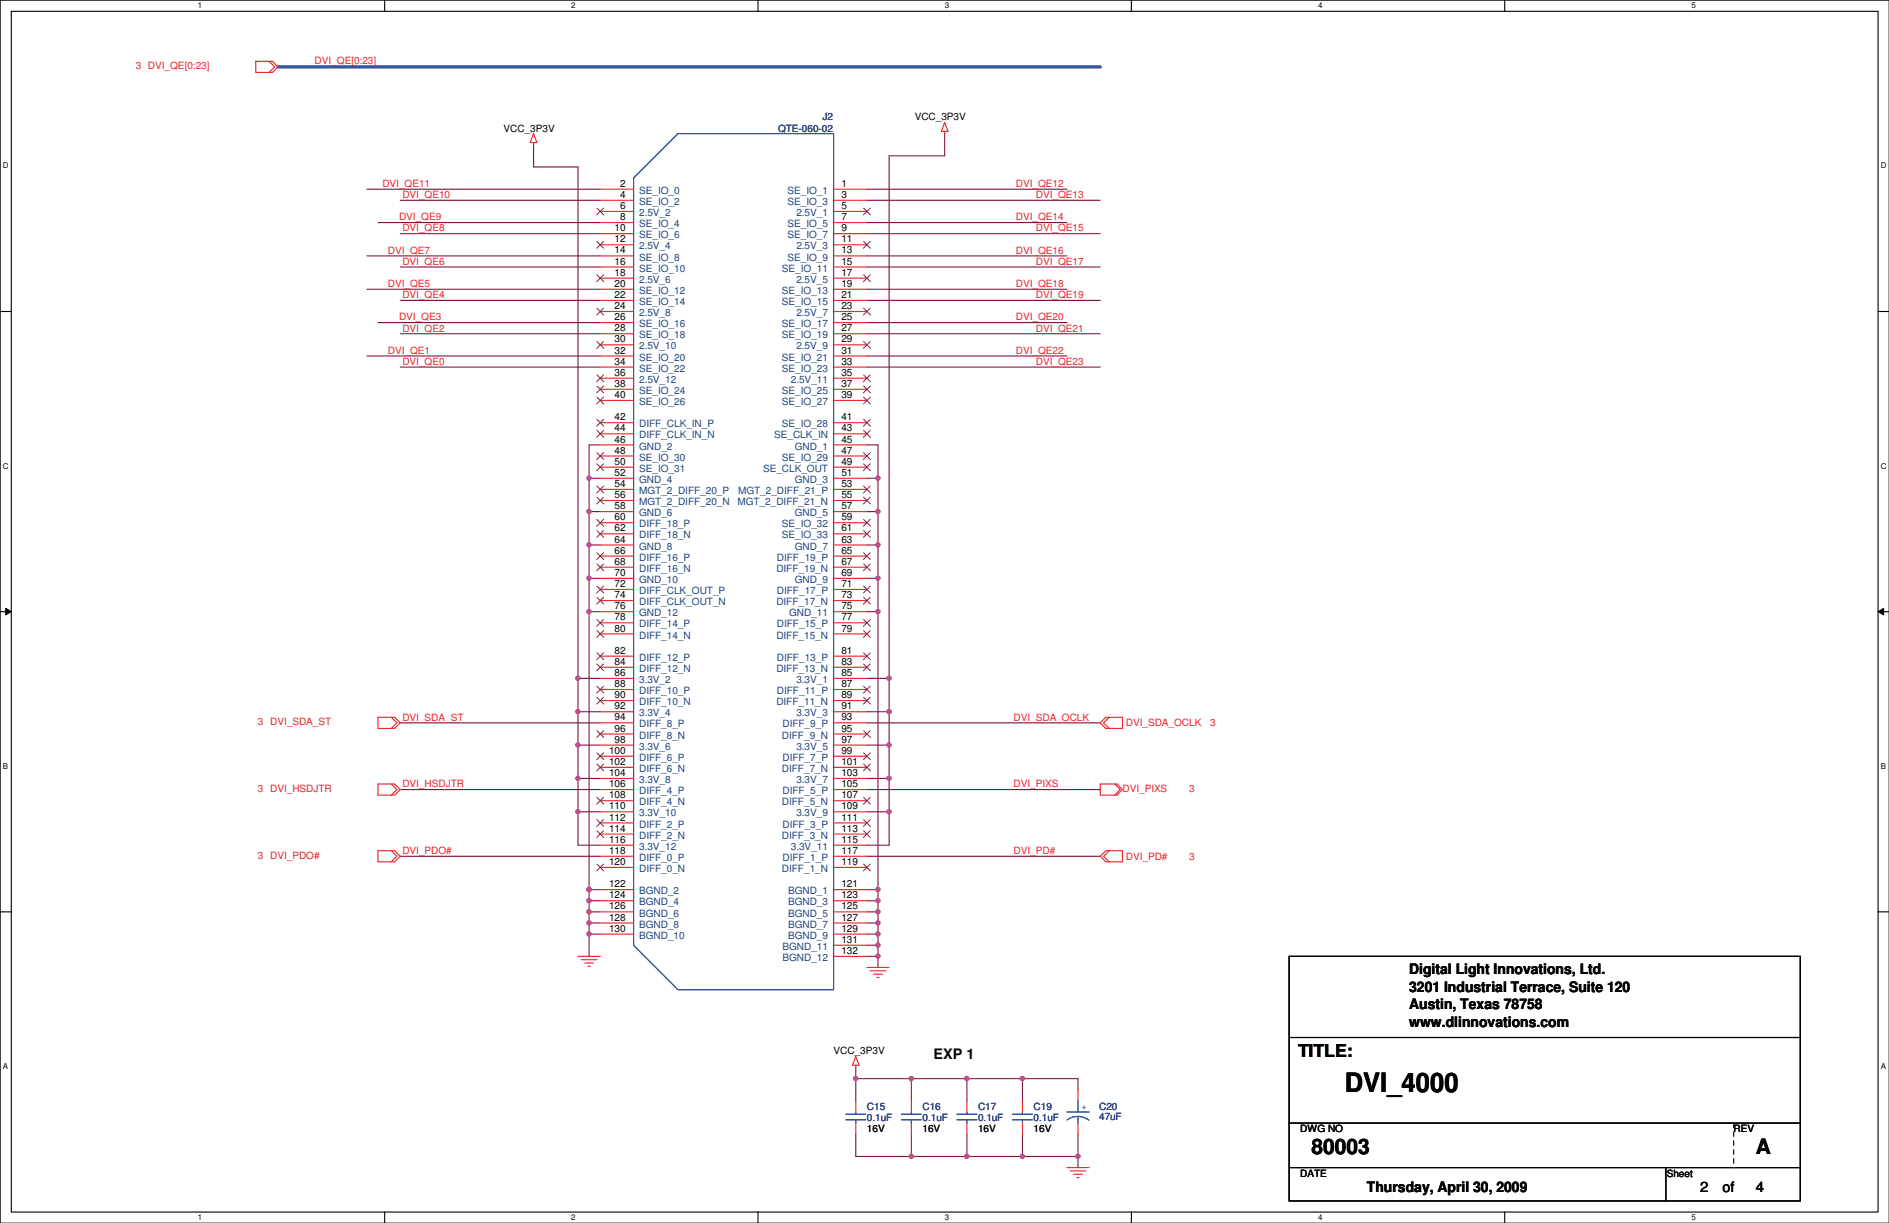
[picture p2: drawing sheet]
<svg xmlns="http://www.w3.org/2000/svg" width="432mm" height="279mm" viewBox="0 0 432 279" stroke-linecap="round" stroke-linejoin="round" font-family="sans-serif">
<defs><g id="words">
<text font-size="6.1" fill="#010202" x="307.4" y="249.6">DVI_4000</text>
<g font-size="4.8" fill="#010202">
<text x="299.8" y="263.6">80003</text>
<text x="401.4" y="263.6">A</text>
</g>
<text font-size="4.1" fill="#010202" x="296.7" y="241.6">TITLE:</text>
<g font-size="3.3" fill="#010202">
<text x="322.1" y="222.6">Digital Light Innovations, Ltd.</text>
<text x="322.1" y="226.6">3201 Industrial Terrace, Suite 120</text>
<text x="322.1" y="230.5">Austin, Texas 78758</text>
<text x="322.1" y="234.5">www.dlinnovations.com</text>
<text x="213.4" y="241.9">EXP 1</text>
<text x="312.5" y="272.4">Thursday, April 30, 2009</text>
<text x="388.7" y="272.2">2</text>
<text x="393.7" y="272.2">of</text>
<text x="401.4" y="272.2">4</text>
</g>
<g font-size="2.3" fill="#ed2024">
<text x="31" y="15.8">3 DVI_QE[0:23]</text>
<text x="71.9" y="14.5">DVI_QE[0:23]</text>
<text x="87.4" y="42.7">DVI_QE11</text>
<text x="92" y="45.3">DVI_QE10</text>
<text x="232.2" y="42.7">DVI_QE12</text>
<text x="236.8" y="45.3">DVI_QE13</text>
<text x="91.2" y="50.3">DVI_QE9</text>
<text x="92" y="52.9">DVI_QE8</text>
<text x="232.2" y="50.3">DVI_QE14</text>
<text x="236.8" y="52.9">DVI_QE15</text>
<text x="88.7" y="58">DVI_QE7</text>
<text x="232.2" y="58">DVI_QE16</text>
<text x="88.7" y="65.6">DVI_QE5</text>
<text x="92" y="60.5">DVI_QE6</text>
<text x="232.2" y="65.6">DVI_QE18</text>
<text x="236.8" y="60.5">DVI_QE17</text>
<text x="92" y="68.1">DVI_QE4</text>
<text x="236.8" y="68.1">DVI_QE19</text>
<text x="91.2" y="73.2">DVI_QE3</text>
<text x="92" y="75.7">DVI_QE2</text>
<text x="232.2" y="73.2">DVI_QE20</text>
<text x="236.8" y="75.7">DVI_QE21</text>
<text x="88.7" y="80.8">DVI_QE1</text>
<text x="92" y="83.4">DVI_QE0</text>
<text x="232.2" y="80.8">DVI_QE22</text>
<text x="236.8" y="83.4">DVI_QE23</text>
<text x="59" y="165.7">3 DVI_SDA_ST</text>
<text x="92" y="164.6">DVI_SDA_ST</text>
<text x="231.7" y="164.6">DVI_SDA_OCLK</text>
<text x="257.3" y="165.9">DVI_SDA_OCLK</text>
<text x="276.6" y="165.9">3</text>
<text x="92" y="179.9">DVI_HSDJTR</text>
<text x="231.7" y="179.9">DVI_PIXS</text>
<text x="59" y="180.9">3 DVI_HSDJTR</text>
<text x="256.6" y="180.9">DVI_PIXS</text>
<text x="271.8" y="180.9">3</text>
<text x="59" y="196.2">3 DVI_PDO#</text>
<text x="92" y="195.1">DVI_PDO#</text>
<text x="231.7" y="195.1">DVI_PD#</text>
<text x="257.3" y="196.4">DVI_PD#</text>
<text x="271.8" y="196.4">3</text>
</g>
<g font-size="2.3" fill="#282973">
<text x="188" y="27.5">J2</text>
<text x="177.8" y="30.1">QTE-060-02</text>
<text x="198.2" y="253.6">C15</text>
<text x="198.2" y="256.1">0.1uF</text>
<text x="210.9" y="253.6">C16</text>
<text x="210.9" y="256.1">0.1uF</text>
<text x="223.6" y="253.6">C17</text>
<text x="223.6" y="256.1">0.1uF</text>
<text x="236.3" y="253.6">C19</text>
<text x="236.3" y="256.1">0.1uF</text>
<text x="251.2" y="253.6">C20</text>
<text x="251.2" y="255.9">47uF</text>
</g>
<g font-size="2.3" fill="#010202">
<text x="209.1" y="27.5">VCC_3P3V</text>
<text x="115.1" y="30.1">VCC_3P3V</text>
<text x="141.8" y="42.7">2</text>
<text x="141.8" y="45.2">4</text>
<text x="141.8" y="47.8">6</text>
<text x="192.3" y="42.7">1</text>
<text x="192.3" y="45.2">3</text>
<text x="192.3" y="47.8">5</text>
<text x="140.5" y="52.8">10</text>
<text x="141.8" y="50.3">8</text>
<text x="192.3" y="50.3">7</text>
<text x="192.3" y="52.8">9</text>
<text x="140.5" y="55.4">12</text>
<text x="140.5" y="57.9">14</text>
<text x="192.3" y="57.9">13</text>
<text x="192.3" y="55.4">11</text>
<text x="140.5" y="60.5">16</text>
<text x="140.5" y="63">18</text>
<text x="140.5" y="65.5">20</text>
<text x="192.3" y="63">17</text>
<text x="192.3" y="60.5">15</text>
<text x="192.3" y="65.5">19</text>
<text x="140.5" y="68.1">22</text>
<text x="140.5" y="70.6">24</text>
<text x="192.3" y="70.6">23</text>
<text x="192.3" y="68.1">21</text>
<text x="140.5" y="73.2">26</text>
<text x="140.5" y="75.7">28</text>
<text x="192.3" y="73.2">25</text>
<text x="192.3" y="75.7">27</text>
<text x="140.5" y="78.2">30</text>
<text x="140.5" y="80.8">32</text>
<text x="140.5" y="83.3">34</text>
<text x="192.3" y="78.2">29</text>
<text x="192.3" y="80.8">31</text>
<text x="192.3" y="83.3">33</text>
<text x="140.5" y="85.9">36</text>
<text x="140.5" y="88.4">38</text>
<text x="192.3" y="85.9">35</text>
<text x="192.3" y="88.4">37</text>
<text x="140.5" y="90.9">40</text>
<text x="192.3" y="90.9">39</text>
<text x="140.5" y="96">42</text>
<text x="140.5" y="98.6">44</text>
<text x="140.5" y="101.1">46</text>
<text x="192.3" y="98.6">43</text>
<text x="192.3" y="101.1">45</text>
<text x="192.3" y="96">41</text>
<text x="140.5" y="103.6">48</text>
<text x="140.5" y="106.2">50</text>
<text x="192.3" y="106.2">49</text>
<text x="192.3" y="103.6">47</text>
<text x="140.5" y="108.7">52</text>
<text x="140.5" y="111.3">54</text>
<text x="140.5" y="113.8">56</text>
<text x="192.3" y="108.7">51</text>
<text x="192.3" y="111.3">53</text>
<text x="192.3" y="113.8">55</text>
<text x="140.5" y="116.3">58</text>
<text x="140.5" y="118.9">60</text>
<text x="192.3" y="116.3">57</text>
<text x="192.3" y="118.9">59</text>
<text x="140.5" y="121.4">62</text>
<text x="140.5" y="124">64</text>
<text x="192.3" y="124">63</text>
<text x="192.3" y="121.4">61</text>
<text x="140.5" y="126.5">66</text>
<text x="140.5" y="129">68</text>
<text x="140.5" y="131.6">70</text>
<text x="192.3" y="129">67</text>
<text x="192.3" y="131.6">69</text>
<text x="192.3" y="126.5">65</text>
<text x="140.5" y="134.1">72</text>
<text x="140.5" y="136.7">74</text>
<text x="192.3" y="136.7">73</text>
<text x="192.3" y="134.1">71</text>
<text x="140.5" y="139.2">76</text>
<text x="140.5" y="141.7">78</text>
<text x="192.3" y="139.2">75</text>
<text x="192.3" y="141.7">77</text>
<text x="140.5" y="144.3">80</text>
<text x="140.5" y="149.4">82</text>
<text x="192.3" y="144.3">79</text>
<text x="192.3" y="149.4">81</text>
<text x="140.5" y="151.9">84</text>
<text x="140.5" y="154.4">86</text>
<text x="192.3" y="151.9">83</text>
<text x="192.3" y="154.4">85</text>
<text x="140.5" y="157">88</text>
<text x="140.5" y="159.5">90</text>
<text x="192.3" y="159.5">89</text>
<text x="192.3" y="157">87</text>
<text x="140.5" y="162.1">92</text>
<text x="140.5" y="164.6">94</text>
<text x="140.5" y="167.1">96</text>
<text x="192.3" y="164.6">93</text>
<text x="192.3" y="162.1">91</text>
<text x="192.3" y="167.1">95</text>
<text x="139.2" y="172.2">100</text>
<text x="140.5" y="169.7">98</text>
<text x="192.3" y="172.2">99</text>
<text x="192.3" y="169.7">97</text>
<text x="139.2" y="174.8">102</text>
<text x="139.2" y="177.3">104</text>
<text x="139.2" y="179.8">106</text>
<text x="192.3" y="179.8">105</text>
<text x="192.3" y="177.3">103</text>
<text x="192.3" y="174.8">101</text>
<text x="139.2" y="182.4">108</text>
<text x="139.2" y="184.9">110</text>
<text x="192.3" y="184.9">109</text>
<text x="192.3" y="182.4">107</text>
<text x="139.2" y="187.5">112</text>
<text x="139.2" y="190">114</text>
<text x="192.3" y="187.5">111</text>
<text x="192.3" y="190">113</text>
<text x="139.2" y="192.5">116</text>
<text x="139.2" y="195.1">118</text>
<text x="139.2" y="197.6">120</text>
<text x="192.3" y="192.5">115</text>
<text x="192.3" y="195.1">117</text>
<text x="192.3" y="197.6">119</text>
<text x="139.2" y="202.7">122</text>
<text x="192.3" y="202.7">121</text>
<text x="139.2" y="205.2">124</text>
<text x="139.2" y="207.8">126</text>
<text x="192.3" y="205.2">123</text>
<text x="192.3" y="207.8">125</text>
<text x="139.2" y="210.3">128</text>
<text x="139.2" y="212.9">130</text>
<text x="192.3" y="210.3">127</text>
<text x="192.3" y="212.9">129</text>
<text x="192.3" y="215.4">131</text>
<text x="192.3" y="217.9">132</text>
<text x="190.5" y="240.9">VCC_3P3V</text>
<text x="198.2" y="258.7">16V</text>
<text x="210.9" y="258.7">16V</text>
<text x="223.6" y="258.7">16V</text>
<text x="236.3" y="258.7">16V</text>
<text x="297.2" y="258.7">DWG NO</text>
<text x="396.3" y="258.7">REV</text>
<text x="297.2" y="268.8">DATE</text>
<text x="381" y="268.8">Sheet</text>
</g>
<g font-size="2.3" fill="#1d437e">
<text x="146.1" y="44.3">SE_IO_0</text>
<text x="146.1" y="46.8">SE_IO_2</text>
<text x="180" y="44.3">SE_IO_1</text>
<text x="180" y="46.8">SE_IO_3</text>
<text x="146.1" y="49.4">2.5V_2</text>
<text x="146.1" y="51.9">SE_IO_4</text>
<text x="180" y="51.9">SE_IO_5</text>
<text x="182" y="49.4">2.5V_1</text>
<text x="146.1" y="54.4">SE_IO_6</text>
<text x="146.1" y="57">2.5V_4</text>
<text x="146.1" y="59.5">SE_IO_8</text>
<text x="180" y="54.4">SE_IO_7</text>
<text x="180" y="59.5">SE_IO_9</text>
<text x="182" y="57">2.5V_3</text>
<text x="146.1" y="62.1">SE_IO_10</text>
<text x="146.1" y="64.6">2.5V_6</text>
<text x="178.7" y="62.1">SE_IO_11</text>
<text x="182" y="64.6">2.5V_5</text>
<text x="146.1" y="67.1">SE_IO_12</text>
<text x="146.1" y="69.7">SE_IO_14</text>
<text x="178.7" y="67.1">SE_IO_13</text>
<text x="178.7" y="69.7">SE_IO_15</text>
<text x="146.1" y="72.2">2.5V_8</text>
<text x="146.1" y="74.8">SE_IO_16</text>
<text x="146.1" y="77.3">SE_IO_18</text>
<text x="178.7" y="74.8">SE_IO_17</text>
<text x="178.7" y="77.3">SE_IO_19</text>
<text x="182" y="72.2">2.5V_7</text>
<text x="146.1" y="79.8">2.5V_10</text>
<text x="146.1" y="82.4">SE_IO_20</text>
<text x="178.7" y="82.4">SE_IO_21</text>
<text x="182" y="79.8">2.5V_9</text>
<text x="146.1" y="84.9">SE_IO_22</text>
<text x="146.1" y="87.5">2.5V_12</text>
<text x="178.7" y="84.9">SE_IO_23</text>
<text x="180.8" y="87.5">2.5V_11</text>
<text x="146.1" y="90">SE_IO_24</text>
<text x="146.1" y="92.5">SE_IO_26</text>
<text x="178.7" y="90">SE_IO_25</text>
<text x="178.7" y="92.5">SE_IO_27</text>
<text x="146.1" y="97.6">DIFF_CLK_IN_P</text>
<text x="146.1" y="100.2">DIFF_CLK_IN_N</text>
<text x="177" y="100.2">SE_CLK_IN</text>
<text x="178.7" y="97.6">SE_IO_28</text>
<text x="146.1" y="102.7">GND_2</text>
<text x="146.1" y="105.2">SE_IO_30</text>
<text x="146.1" y="107.8">SE_IO_31</text>
<text x="174.4" y="107.8">SE_CLK_OUT</text>
<text x="178.7" y="105.2">SE_IO_29</text>
<text x="181.7" y="102.7">GND_1</text>
<text x="146.1" y="110.3">GND_4</text>
<text x="146.1" y="112.9">MGT_2_DIFF_20_P</text>
<text x="168.7" y="112.9">MGT_2_DIFF_21_P</text>
<text x="181.7" y="110.3">GND_3</text>
<text x="146.1" y="115.4">MGT_2_DIFF_20_N</text>
<text x="146.1" y="117.9">GND_6</text>
<text x="168.6" y="115.4">MGT_2_DIFF_21_N</text>
<text x="181.7" y="117.9">GND_5</text>
<text x="146.1" y="120.5">DIFF_18_P</text>
<text x="146.1" y="123">DIFF_18_N</text>
<text x="146.1" y="125.6">GND_8</text>
<text x="178.7" y="120.5">SE_IO_32</text>
<text x="178.7" y="123">SE_IO_33</text>
<text x="181.7" y="125.6">GND_7</text>
<text x="146.1" y="128.1">DIFF_16_P</text>
<text x="146.1" y="130.6">DIFF_16_N</text>
<text x="177.5" y="130.6">DIFF_19_N</text>
<text x="177.6" y="128.1">DIFF_19_P</text>
<text x="146.1" y="133.2">GND_10</text>
<text x="146.1" y="135.7">DIFF_CLK_OUT_P</text>
<text x="177.6" y="135.7">DIFF_17_P</text>
<text x="181.7" y="133.2">GND_9</text>
<text x="146.1" y="138.3">DIFF_CLK_OUT_N</text>
<text x="146.1" y="140.8">GND_12</text>
<text x="146.1" y="143.3">DIFF_14_P</text>
<text x="177.5" y="138.3">DIFF_17_N</text>
<text x="177.6" y="143.3">DIFF_15_P</text>
<text x="180.4" y="140.8">GND_11</text>
<text x="146.1" y="145.9">DIFF_14_N</text>
<text x="177.5" y="145.9">DIFF_15_N</text>
<text x="146.1" y="151">DIFF_12_P</text>
<text x="146.1" y="153.5">DIFF_12_N</text>
<text x="177.5" y="153.5">DIFF_13_N</text>
<text x="177.6" y="151">DIFF_13_P</text>
<text x="146.1" y="156">3.3V_2</text>
<text x="146.1" y="158.6">DIFF_10_P</text>
<text x="146.1" y="161.1">DIFF_10_N</text>
<text x="177.5" y="161.1">DIFF_11_N</text>
<text x="177.6" y="158.6">DIFF_11_P</text>
<text x="182" y="156">3.3V_1</text>
<text x="146.1" y="163.7">3.3V_4</text>
<text x="146.1" y="166.2">DIFF_8_P</text>
<text x="178.9" y="166.2">DIFF_9_P</text>
<text x="182" y="163.7">3.3V_3</text>
<text x="146.1" y="168.7">DIFF_8_N</text>
<text x="146.1" y="171.3">3.3V_6</text>
<text x="146.1" y="173.8">DIFF_6_P</text>
<text x="178.7" y="168.7">DIFF_9_N</text>
<text x="178.9" y="173.8">DIFF_7_P</text>
<text x="182" y="171.3">3.3V_5</text>
<text x="146.1" y="176.4">DIFF_6_N</text>
<text x="146.1" y="178.9">3.3V_8</text>
<text x="178.7" y="176.4">DIFF_7_N</text>
<text x="182" y="178.9">3.3V_7</text>
<text x="146.1" y="181.4">DIFF_4_P</text>
<text x="146.1" y="184">DIFF_4_N</text>
<text x="178.7" y="184">DIFF_5_N</text>
<text x="178.9" y="181.4">DIFF_5_P</text>
<text x="146.1" y="186.5">3.3V_10</text>
<text x="146.1" y="189.1">DIFF_2_P</text>
<text x="146.1" y="191.6">DIFF_2_N</text>
<text x="178.7" y="191.6">DIFF_3_N</text>
<text x="178.9" y="189.1">DIFF_3_P</text>
<text x="182" y="186.5">3.3V_9</text>
<text x="146.1" y="194.1">3.3V_12</text>
<text x="146.1" y="196.7">DIFF_0_P</text>
<text x="178.9" y="196.7">DIFF_1_P</text>
<text x="180.8" y="194.1">3.3V_11</text>
<text x="146.1" y="199.2">DIFF_0_N</text>
<text x="178.7" y="199.2">DIFF_1_N</text>
<text x="146.1" y="204.3">BGND_2</text>
<text x="146.1" y="206.8">BGND_4</text>
<text x="146.1" y="209.4">BGND_6</text>
<text x="180.1" y="204.3">BGND_1</text>
<text x="180.1" y="206.8">BGND_3</text>
<text x="180.1" y="209.4">BGND_5</text>
<text x="146.1" y="211.9">BGND_8</text>
<text x="146.1" y="214.5">BGND_10</text>
<text x="180.1" y="211.9">BGND_7</text>
<text x="180.1" y="214.5">BGND_9</text>
<text x="178.9" y="217">BGND_11</text>
<text x="178.9" y="219.5">BGND_12</text>
</g>
<text font-size="2.3" fill="#3953a4" x="247.2" y="253.6">+</text>
<g font-size="1.8" fill="#010202">
<text x="45.3" y="1.9">1</text>
<text x="130.6" y="1.9">2</text>
<text x="215.9" y="1.9">3</text>
<text x="301.3" y="1.9">4</text>
<text x="386.6" y="1.9">5</text>
<text x=".7" y="38.5">D</text>
<text x="429.9" y="38.5">D</text>
<text x=".7" y="107.1">C</text>
<text x="429.9" y="107.1">C</text>
<text x=".7" y="175.6">B</text>
<text x="429.9" y="175.6">B</text>
<text x=".7" y="244.2">A</text>
<text x="429.9" y="244.2">A</text>
<text x="45.3" y="278.8">1</text>
<text x="130.6" y="278.8">2</text>
<text x="215.9" y="278.8">3</text>
<text x="301.3" y="278.8">4</text>
<text x="386.6" y="278.8">5</text>
</g>
</g></defs>
<path d="M2.6 2.6h426.7v274.3h-426.7zM0 279.4v-279.4h431.8v279.4" fill="none" stroke="#010202" stroke-width=".25"/>
<g fill="#fff">
<path d="M45.3 .3h.9v2h-.9z"/>
<path d="M45.3 277.2h.9v1.9h-.9z"/>
</g>
<path d="M87.9 0v2.6M87.9 276.9v2.5" fill="none" stroke="#010202" stroke-width=".25"/>
<g fill="#fff">
<path d="M130.6 .3h1v2h-1z"/>
<path d="M130.6 277.2h1v1.9h-1z"/>
</g>
<path d="M173.3 0v2.6M173.3 276.9v2.5" fill="none" stroke="#010202" stroke-width=".25"/>
<g fill="#fff">
<path d="M215.9 .3h1v2h-1z"/>
<path d="M215.9 277.2h1v1.9h-1z"/>
</g>
<path d="M258.6 0v2.6M258.6 276.9v2.5" fill="none" stroke="#010202" stroke-width=".25"/>
<g fill="#fff">
<path d="M301.3 .3h1v2h-1z"/>
<path d="M301.3 277.2h1v1.9h-1z"/>
</g>
<path d="M344 0v2.6M344 276.9v2.5" fill="none" stroke="#010202" stroke-width=".25"/>
<g fill="#fff">
<path d="M386.6 .3h1v2h-1z"/>
<path d="M386.6 277.2h1v1.9h-1z"/>
<path d="M.7 36.9h1.2v2h-1.2z"/>
<path d="M429.9 36.9h1.3v2h-1.3z"/>
<path d="M.7 105.5h1.2v1.9h-1.2z"/>
<path d="M429.9 105.5h1.3v1.9h-1.3z"/>
</g>
<path d="M0 71.2h2.6M429.3 71.2h2.5" fill="none" stroke="#010202" stroke-width=".25"/>
<g fill="#fff">
<path d="M.7 174h1.2v2h-1.2z"/>
<path d="M429.9 174h1.2v2h-1.2z"/>
</g>
<path d="M0 139.7h2.6M429.3 139.7h2.5" fill="none" stroke="#010202" stroke-width=".25"/>
<path d="M1.3 139l1.3 .7-1.3 .8z" fill="#010202"/>
<path d="M1.3 139l1.3 .7-1.3 .8z" fill="none" stroke="#010202" stroke-width=".23"/>
<path d="M429.3 139.7l1.3-.7v1.5z" fill="#010202"/>
<path d="M429.3 139.7l1.3-.7v1.5z" fill="none" stroke="#010202" stroke-width=".23"/>
<g fill="#fff">
<path d="M.7 242.6h1.2v2h-1.2z"/>
<path d="M429.9 242.6h1.2v2h-1.2z"/>
</g>
<path d="M0 208.3h2.6M429.3 208.3h2.5" fill="none" stroke="#010202" stroke-width=".25"/>
<path d="M195.6 243.9v7.6M233.7 246.4h12.7v2.6" fill="none" stroke="#7f1442" stroke-width=".25"/>
<circle cx="233.7" cy="246.4" r=".49" fill="#b9529f"/>
<circle cx="233.7" cy="246.4" r=".49" fill="none" stroke="#b9529f" stroke-width=".25"/>
<path d="M195.6 246.4h12.7M221 246.4v5.1" fill="none" stroke="#7f1442" stroke-width=".25"/>
<circle cx="195.6" cy="246.4" r=".49" fill="#b9529f"/>
<circle cx="195.6" cy="246.4" r=".49" fill="none" stroke="#b9529f" stroke-width=".25"/>
<path d="M208.3 246.4v5.1M246.4 264.2v2.5" fill="none" stroke="#7f1442" stroke-width=".25"/>
<circle cx="246.4" cy="264.2" r=".49" fill="#b9529f"/>
<circle cx="246.4" cy="264.2" r=".49" fill="none" stroke="#b9529f" stroke-width=".25"/>
<path d="M195.6 259.1v5.1M208.3 246.4h12.7M233.7 246.4v5.1" fill="none" stroke="#7f1442" stroke-width=".25"/>
<circle cx="208.3" cy="246.4" r=".49" fill="#b9529f"/>
<circle cx="208.3" cy="246.4" r=".49" fill="none" stroke="#b9529f" stroke-width=".25"/>
<path d="M221 246.4h12.7" fill="none" stroke="#7f1442" stroke-width=".25"/>
<circle cx="221" cy="246.4" r=".49" fill="#b9529f"/>
<circle cx="221" cy="246.4" r=".49" fill="none" stroke="#b9529f" stroke-width=".25"/>
<path d="M208.3 259.1v5.1M195.6 264.2h12.7M208.3 264.2h12.7" fill="none" stroke="#7f1442" stroke-width=".25"/>
<circle cx="208.3" cy="264.2" r=".49" fill="#b9529f"/>
<circle cx="208.3" cy="264.2" r=".49" fill="none" stroke="#b9529f" stroke-width=".25"/>
<path d="M233.7 259.1v5.1h-12.7" fill="none" stroke="#7f1442" stroke-width=".25"/>
<circle cx="221" cy="264.2" r=".49" fill="#b9529f"/>
<circle cx="221" cy="264.2" r=".49" fill="none" stroke="#b9529f" stroke-width=".25"/>
<path d="M221 259.1v5.1M246.4 259.1v5.1h-12.7" fill="none" stroke="#7f1442" stroke-width=".25"/>
<circle cx="233.7" cy="264.2" r=".49" fill="#b9529f"/>
<circle cx="233.7" cy="264.2" r=".49" fill="none" stroke="#b9529f" stroke-width=".25"/>
<path d="M132.1 162.6v7.6h5.1M91.5 195.6h45.7M91.5 180.4h45.7M198.2 195.6h53.3" fill="none" stroke="#7f1442" stroke-width=".25"/>
<circle cx="132.1" cy="162.6" r=".49" fill="#b9529f"/>
<circle cx="132.1" cy="162.6" r=".49" fill="none" stroke="#b9529f" stroke-width=".25"/>
<path d="M200.7 109.3v7.6h-2.5" fill="none" stroke="#7f1442" stroke-width=".25"/>
<circle cx="200.7" cy="109.2" r=".49" fill="#b9529f"/>
<circle cx="200.7" cy="109.2" r=".49" fill="none" stroke="#b9529f" stroke-width=".25"/>
<path d="M132.1 155v7.6h5.1" fill="none" stroke="#7f1442" stroke-width=".25"/>
<circle cx="132.1" cy="155" r=".49" fill="#b9529f"/>
<circle cx="132.1" cy="155" r=".49" fill="none" stroke="#b9529f" stroke-width=".25"/>
<path d="M200.7 116.9v7.6h-2.5" fill="none" stroke="#7f1442" stroke-width=".25"/>
<circle cx="200.7" cy="116.9" r=".49" fill="#b9529f"/>
<circle cx="200.7" cy="116.9" r=".49" fill="none" stroke="#b9529f" stroke-width=".25"/>
<path d="M200.7 124.5v7.6h-2.5" fill="none" stroke="#7f1442" stroke-width=".25"/>
<circle cx="200.7" cy="124.5" r=".49" fill="#b9529f"/>
<circle cx="200.7" cy="124.5" r=".49" fill="none" stroke="#b9529f" stroke-width=".25"/>
<path d="M132.1 38.1v116.9h5.1M200.7 132.1v7.6h-2.5" fill="none" stroke="#7f1442" stroke-width=".25"/>
<circle cx="200.7" cy="132.1" r=".49" fill="#b9529f"/>
<circle cx="200.7" cy="132.1" r=".49" fill="none" stroke="#b9529f" stroke-width=".25"/>
<path d="M200.7 139.7v63.5h-2.5" fill="none" stroke="#7f1442" stroke-width=".25"/>
<circle cx="200.7" cy="139.7" r=".49" fill="#b9529f"/>
<circle cx="200.7" cy="139.7" r=".49" fill="none" stroke="#b9529f" stroke-width=".25"/>
<path d="M200.7 203.2v2.6h-2.5" fill="none" stroke="#7f1442" stroke-width=".25"/>
<circle cx="200.7" cy="203.2" r=".49" fill="#b9529f"/>
<circle cx="200.7" cy="203.2" r=".49" fill="none" stroke="#b9529f" stroke-width=".25"/>
<path d="M198.2 208.3h2.5v2.6" fill="none" stroke="#7f1442" stroke-width=".25"/>
<circle cx="200.7" cy="208.3" r=".49" fill="#b9529f"/>
<circle cx="200.7" cy="208.3" r=".49" fill="none" stroke="#b9529f" stroke-width=".25"/>
<path d="M198.2 210.9h2.5M198.2 213.4h2.5v2.5" fill="none" stroke="#7f1442" stroke-width=".25"/>
<circle cx="200.7" cy="213.4" r=".49" fill="#b9529f"/>
<circle cx="200.7" cy="213.4" r=".49" fill="none" stroke="#b9529f" stroke-width=".25"/>
<path d="M203.2 185.5v7.6h-5M198.2 215.9h2.5" fill="none" stroke="#7f1442" stroke-width=".25"/>
<circle cx="203.2" cy="185.4" r=".49" fill="#b9529f"/>
<circle cx="203.2" cy="185.4" r=".49" fill="none" stroke="#b9529f" stroke-width=".25"/>
<path d="M203.2 177.8v7.7h-5" fill="none" stroke="#7f1442" stroke-width=".25"/>
<circle cx="203.2" cy="177.8" r=".49" fill="#b9529f"/>
<circle cx="203.2" cy="177.8" r=".49" fill="none" stroke="#b9529f" stroke-width=".25"/>
<path d="M203.2 170.2v7.6h-5" fill="none" stroke="#7f1442" stroke-width=".25"/>
<circle cx="203.2" cy="170.2" r=".49" fill="#b9529f"/>
<circle cx="203.2" cy="170.2" r=".49" fill="none" stroke="#b9529f" stroke-width=".25"/>
<path d="M203.2 162.6v7.6h-5" fill="none" stroke="#7f1442" stroke-width=".25"/>
<circle cx="203.2" cy="162.6" r=".49" fill="#b9529f"/>
<circle cx="203.2" cy="162.6" r=".49" fill="none" stroke="#b9529f" stroke-width=".25"/>
<path d="M137.2 203.2h-2.5v2.6" fill="none" stroke="#7f1442" stroke-width=".25"/>
<circle cx="134.6" cy="203.2" r=".49" fill="#b9529f"/>
<circle cx="134.6" cy="203.2" r=".49" fill="none" stroke="#b9529f" stroke-width=".25"/>
<path d="M122 38.1h10.1M203.2 155v7.6h-5" fill="none" stroke="#7f1442" stroke-width=".25"/>
<circle cx="203.2" cy="155" r=".49" fill="#b9529f"/>
<circle cx="203.2" cy="155" r=".49" fill="none" stroke="#b9529f" stroke-width=".25"/>
<path d="M137.2 205.8h-2.5v2.5" fill="none" stroke="#7f1442" stroke-width=".25"/>
<circle cx="134.6" cy="205.8" r=".49" fill="#b9529f"/>
<circle cx="134.6" cy="205.8" r=".49" fill="none" stroke="#b9529f" stroke-width=".25"/>
<path d="M122 33.1v5M203.2 35.6v119.4h-5M137.2 208.3h-2.5v2.6h2.5" fill="none" stroke="#7f1442" stroke-width=".25"/>
<circle cx="134.6" cy="208.3" r=".49" fill="#b9529f"/>
<circle cx="134.6" cy="208.3" r=".49" fill="none" stroke="#b9529f" stroke-width=".25"/>
<path d="M134.7 210.9v2.5" fill="none" stroke="#7f1442" stroke-width=".25"/>
<circle cx="134.6" cy="210.8" r=".49" fill="#b9529f"/>
<circle cx="134.6" cy="210.8" r=".49" fill="none" stroke="#b9529f" stroke-width=".25"/>
<path d="M137.2 213.4h-2.5v5.1" fill="none" stroke="#7f1442" stroke-width=".25"/>
<circle cx="134.6" cy="213.4" r=".49" fill="#b9529f"/>
<circle cx="134.6" cy="213.4" r=".49" fill="none" stroke="#b9529f" stroke-width=".25"/>
<path d="M215.9 30.5v5.1h-12.7M134.7 101.6h2.5M134.7 139.7v63.5" fill="none" stroke="#7f1442" stroke-width=".25"/>
<circle cx="134.6" cy="203.2" r=".49" fill="#b9529f"/>
<circle cx="134.6" cy="203.2" r=".49" fill="none" stroke="#b9529f" stroke-width=".25"/>
<circle cx="134.6" cy="139.7" r=".49" fill="#b9529f"/>
<circle cx="134.6" cy="139.7" r=".49" fill="none" stroke="#b9529f" stroke-width=".25"/>
<path d="M134.7 101.6v7.7h2.5M198.2 218.5h2.5" fill="none" stroke="#7f1442" stroke-width=".25"/>
<circle cx="200.7" cy="218.5" r=".49" fill="#b9529f"/>
<circle cx="200.7" cy="218.5" r=".49" fill="none" stroke="#b9529f" stroke-width=".25"/>
<path d="M134.7 109.3v7.6h2.5M200.7 218.5v2.5" fill="none" stroke="#7f1442" stroke-width=".25"/>
<circle cx="134.6" cy="109.2" r=".49" fill="#b9529f"/>
<circle cx="134.6" cy="109.2" r=".49" fill="none" stroke="#b9529f" stroke-width=".25"/>
<path d="M198.2 83.9h53.3M134.7 116.9v7.6h2.5" fill="none" stroke="#7f1442" stroke-width=".25"/>
<circle cx="134.6" cy="116.9" r=".49" fill="#b9529f"/>
<circle cx="134.6" cy="116.9" r=".49" fill="none" stroke="#b9529f" stroke-width=".25"/>
<path d="M134.7 124.5v7.6h2.5M132.1 193.1h5.1" fill="none" stroke="#7f1442" stroke-width=".25"/>
<circle cx="134.6" cy="124.5" r=".49" fill="#b9529f"/>
<circle cx="134.6" cy="124.5" r=".49" fill="none" stroke="#b9529f" stroke-width=".25"/>
<path d="M132.1 185.5v7.6" fill="none" stroke="#7f1442" stroke-width=".25"/>
<circle cx="132.1" cy="185.4" r=".49" fill="#b9529f"/>
<circle cx="132.1" cy="185.4" r=".49" fill="none" stroke="#b9529f" stroke-width=".25"/>
<path d="M134.7 132.1v7.6h2.5" fill="none" stroke="#7f1442" stroke-width=".25"/>
<circle cx="134.6" cy="132.1" r=".49" fill="#b9529f"/>
<circle cx="134.6" cy="132.1" r=".49" fill="none" stroke="#b9529f" stroke-width=".25"/>
<path d="M132.1 177.8v7.7h5.1" fill="none" stroke="#7f1442" stroke-width=".25"/>
<circle cx="132.1" cy="177.8" r=".49" fill="#b9529f"/>
<circle cx="132.1" cy="177.8" r=".49" fill="none" stroke="#b9529f" stroke-width=".25"/>
<path d="M198.2 101.6h2.5M132.1 170.2v7.6h5.1" fill="none" stroke="#7f1442" stroke-width=".25"/>
<circle cx="132.1" cy="170.2" r=".49" fill="#b9529f"/>
<circle cx="132.1" cy="170.2" r=".49" fill="none" stroke="#b9529f" stroke-width=".25"/>
<path d="M200.7 101.6v7.7h-2.5M91.5 165.1h45.7M198.2 165.1h53.3M200.7 215.9v2.6" fill="none" stroke="#7f1442" stroke-width=".25"/>
<circle cx="200.7" cy="215.9" r=".49" fill="#b9529f"/>
<circle cx="200.7" cy="215.9" r=".49" fill="none" stroke="#b9529f" stroke-width=".25"/>
<path d="M200.7 205.8v2.5" fill="none" stroke="#7f1442" stroke-width=".25"/>
<circle cx="200.7" cy="205.8" r=".49" fill="#b9529f"/>
<circle cx="200.7" cy="205.8" r=".49" fill="none" stroke="#b9529f" stroke-width=".25"/>
<path d="M200.7 210.9v2.5" fill="none" stroke="#7f1442" stroke-width=".25"/>
<circle cx="200.7" cy="210.8" r=".49" fill="#b9529f"/>
<circle cx="200.7" cy="210.8" r=".49" fill="none" stroke="#b9529f" stroke-width=".25"/>
<path d="M63.5 15.3h188" fill="none" stroke="#3953a4" stroke-width=".76"/>
<g fill="none" stroke="#7f1442" stroke-width=".25">
<path d="M83.9 58.5h53.3M83.9 43.2h53.3M86.4 50.8h50.8M91.5 53.4h45.7M91.5 45.8h45.7M198.2 43.2h45.7M198.2 50.8h45.7M198.2 58.5h45.7M198.2 45.8h53.3M198.2 53.4h53.3M83.9 66.1h53.3M86.4 73.7h50.8"/>
<path d="M91.5 76.2h45.7M91.5 68.6h45.7M91.5 61h45.7M198.2 66.1h45.7M198.2 73.7h45.7M198.2 61h53.3M198.2 68.6h53.3M198.2 76.2h53.3M83.9 81.3h53.3M91.5 83.9h45.7M198.2 81.3h45.7M198.2 180.4h53.3"/>
</g>
<g fill="none" stroke="#ed2024" stroke-width=".25">
<path d="M58.5 14h3.8l1.2 1.3-1.2 1.3h-3.8zM61.5 14l1.3 1.3-1.3 1.3M122 32.6v.5M122 30.5l.7 2.1h-1.5zM215.9 28l.8 2h-1.5zM215.9 30v.5M137.2 43.2h7.6M137.2 45.8h7.6M137.2 48.3h7.6M137.2 50.8h7.6M137.2 53.4h7.6M137.2 55.9h7.6"/>
<path d="M137.2 58.5h7.6M190.5 43.2h7.7M190.5 45.8h7.7M190.5 48.3h7.7M190.5 50.8h7.7M190.5 53.4h7.7M190.5 55.9h7.7M190.5 58.5h7.7M137.2 61h7.6M137.2 63.5h7.6M137.2 66.1h7.6M137.2 68.6h7.6"/>
<path d="M137.2 71.2h7.6M137.2 73.7h7.6M137.2 76.2h7.6M137.2 78.8h7.6M190.5 61h7.7M190.5 63.5h7.7M190.5 66.1h7.7M190.5 68.6h7.7M190.5 71.2h7.7M190.5 73.7h7.7M190.5 76.2h7.7M190.5 78.8h7.7"/>
<path d="M137.2 81.3h7.6M137.2 83.9h7.6M137.2 86.4h7.6M137.2 88.9h7.6M137.2 91.5h7.6M137.2 96.6h7.6M137.2 99.1h7.6M190.5 81.3h7.7M190.5 83.9h7.7M190.5 86.4h7.7M190.5 88.9h7.7M190.5 91.5h7.7"/>
<path d="M190.5 96.6h7.7M190.5 99.1h7.7M137.2 101.6h7.6M137.2 104.2h7.6M137.2 106.7h7.6M137.2 109.3h7.6M137.2 111.8h7.6M137.2 114.3h7.6M137.2 116.9h7.6M137.2 119.4h7.6M190.5 101.6h7.7M190.5 104.2h7.7"/>
<path d="M190.5 106.7h7.7M190.5 109.3h7.7M190.5 111.8h7.7M190.5 114.3h7.7M190.5 116.9h7.7M190.5 119.4h7.7M137.2 122h7.6M137.2 124.5h7.6M137.2 127h7.6M137.2 129.6h7.6M137.2 132.1h7.6M137.2 134.7h7.6"/>
<path d="M137.2 137.2h7.6M137.2 139.7h7.6M190.5 122h7.7M190.5 124.5h7.7M190.5 127h7.7M190.5 129.6h7.7M190.5 132.1h7.7M190.5 134.7h7.7M190.5 137.2h7.7M190.5 139.7h7.7M137.2 142.3h7.6M137.2 144.8h7.6"/>
<path d="M137.2 149.9h7.6M137.2 152.4h7.6M137.2 155h7.6M137.2 157.5h7.6M190.5 142.3h7.7M190.5 144.8h7.7M190.5 149.9h7.7M190.5 152.4h7.7M190.5 155h7.7M190.5 157.5h7.7M86.4 163.9h3.8l1.3 1.2-1.3 1.3h-3.8zM86.4 179.1h3.8l1.3 1.3-1.3 1.3h-3.8z"/>
<path d="M89.5 163.9l1.2 1.2-1.2 1.3M89.5 179.1l1.2 1.3-1.2 1.3M137.2 160.1h7.6M137.2 162.6h7.6M137.2 165.1h7.6M137.2 167.7h7.6M137.2 170.2h7.6M137.2 172.8h7.6M137.2 175.3h7.6M137.2 177.8h7.6M190.5 160.1h7.7M190.5 162.6h7.7"/>
<path d="M190.5 165.1h7.7M190.5 167.7h7.7M190.5 170.2h7.7M190.5 172.8h7.7M190.5 175.3h7.7M190.5 177.8h7.7M251.5 165.1l1.3-1.2h3.8v2.5h-3.8zM251.5 179.1h3.8l1.3 1.3-1.3 1.3h-3.8zM253.5 163.9l-1.2 1.2 1.2 1.3M254.8 179.1l1.3 1.3-1.3 1.3M86.4 194.4h3.8l1.3 1.2-1.3 1.3h-3.8zM89.5 194.4l1.2 1.2-1.2 1.3"/>
<path d="M137.2 180.4h7.6M137.2 182.9h7.6M137.2 185.5h7.6M137.2 188h7.6M137.2 190.5h7.6M137.2 193.1h7.6M137.2 195.6h7.6M137.2 198.2h7.6M190.5 180.4h7.7M190.5 182.9h7.7M190.5 185.5h7.7M190.5 188h7.7"/>
<path d="M190.5 190.5h7.7M190.5 193.1h7.7M190.5 195.6h7.7M190.5 198.2h7.7M251.5 195.6l1.3-1.2h3.8v2.5h-3.8zM253.5 194.4l-1.2 1.2 1.2 1.3M132.1 218.5h5.1M132.9 219.2h3.5M137.2 203.2h7.6M137.2 205.8h7.6M137.2 208.3h7.6M137.2 210.9h7.6"/>
<path d="M137.2 213.4h7.6M190.5 203.2h7.7M190.5 205.8h7.7M190.5 208.3h7.7M190.5 210.9h7.7M190.5 213.4h7.7M190.5 215.9h7.7M190.5 218.5h7.7M133.6 220h2.1M134.4 220.8h.5M198.2 221h5M198.9 221.8h3.6"/>
<path d="M199.7 222.5h2M200.4 223.3h.6M195.6 243.4v.5M195.6 251.5v2.5M195.6 256.6v2.5M195.6 241.3l.8 2.1h-1.5zM208.3 251.5v2.5M208.3 256.6v2.5M221 251.5v2.5M221 256.6v2.5M233.7 251.5v2.5M233.7 256.6v2.5"/>
<path d="M246.4 249v2.5M246.4 256.6v2.5M243.9 266.7h5.1M244.6 267.5h3.6M245.4 268.3h2M246.2 269h.5"/>
</g>
<path d="M294.7 218.5h116.8v55.9h-116.8zM294.7 237h116.8M294.7 256.6h116.8M294.7 266.7h116.8M380.8 266.7v7.7" fill="none" stroke="#010202" stroke-width=".25"/>
<path d="M396.3 256.6v10.1M396.3 266.7h.1" fill="none" stroke="#fff" stroke-width=".23" stroke-dasharray="1 1 1 1 1 1 1 1"/>
<path d="M396.3 256.6v10.1M396.3 266.7h.1" fill="none" stroke="#010202" stroke-width=".23" stroke-dasharray="1 1 1 1 1 1 1 1"/>
<g fill="none" stroke="#3953a4" stroke-width=".25">
<path d="M144.8 40.7l10.2-10.2h35.5v195.6h-35.5l-10.2-10.2zM193.3 255.8h4.6M193.3 254.6h4.6M195.6 254v.6M195.6 255.8v.8M206 255.8h4.6M206 254.6h4.6M208.3 254v.6M208.3 255.8v.8M218.7 255.8h4.6M218.7 254.6h4.6M221 254v.6"/>
<path d="M221 255.8v.8M231.4 255.8h4.6M231.4 254.6h4.6M233.7 254v.6M233.7 255.8v.8M243.9 254h5.1M243.9 255.9l1.4-.7 1.1-.1 1.6 .3 .9 .5M246.4 255.1v1.5M246.4 251.5v2.5"/>
</g>
<g fill="none" stroke="#7f421c" stroke-width=".23">
<path d="M136.4 47.5l1.6 1.6M136.4 55.2l1.6 1.5M138 47.5l-1.6 1.6M138 55.2l-1.6 1.5M197.4 47.5l1.6 1.6M197.4 55.2l1.6 1.5M198.9 47.5l-1.5 1.6M198.9 55.2l-1.5 1.5M136.4 62.8l1.6 1.5M136.4 70.4l1.6 1.6M136.4 78l1.6 1.6M138 62.8l-1.6 1.5"/>
<path d="M138 70.4l-1.6 1.6M138 78l-1.6 1.6M197.4 62.8l1.6 1.5M197.4 70.4l1.6 1.6M197.4 78l1.6 1.6M198.9 62.8l-1.5 1.5M198.9 70.4l-1.5 1.6M198.9 78l-1.5 1.6M136.4 85.6l1.6 1.6M136.4 88.2l1.6 1.5M136.4 90.7l1.6 1.6M136.4 95.8l1.6 1.6"/>
<path d="M136.4 98.3l1.6 1.6M138 85.6l-1.6 1.6M138 88.2l-1.6 1.5M138 90.7l-1.6 1.6M138 95.8l-1.6 1.6M138 98.3l-1.6 1.6M197.4 85.6l1.6 1.6M197.4 88.2l1.6 1.5M197.4 90.7l1.6 1.6M197.4 95.8l1.6 1.6M197.4 98.3l1.6 1.6M198.9 85.6l-1.5 1.6"/>
<path d="M198.9 88.2l-1.5 1.5M198.9 90.7l-1.5 1.6M198.9 95.8l-1.5 1.6M198.9 98.3l-1.5 1.6M136.4 103.4l1.6 1.6M136.4 106l1.6 1.5M136.4 111l1.6 1.6M136.4 113.6l1.6 1.5M136.4 118.7l1.6 1.5M138 103.4l-1.6 1.6M138 106l-1.6 1.5M138 111l-1.6 1.6"/>
<path d="M138 113.6l-1.6 1.5M138 118.7l-1.6 1.5M197.4 103.4l1.6 1.6M197.4 106l1.6 1.5M197.4 111l1.6 1.6M197.4 113.6l1.6 1.5M197.4 118.7l1.6 1.5M198.9 103.4l-1.5 1.6M198.9 106l-1.5 1.5M198.9 111l-1.5 1.6M198.9 113.6l-1.5 1.5M198.9 118.7l-1.5 1.5"/>
<path d="M136.4 121.2l1.6 1.6M136.4 126.3l1.6 1.5M136.4 128.8l1.6 1.6M136.4 133.9l1.6 1.6M136.4 136.4l1.6 1.6M138 121.2l-1.6 1.6M138 126.3l-1.6 1.5M138 128.8l-1.6 1.6M138 133.9l-1.6 1.6M138 136.4l-1.6 1.6M197.4 121.2l1.6 1.6M197.4 126.3l1.6 1.5"/>
<path d="M197.4 128.8l1.6 1.6M197.4 133.9l1.6 1.6M197.4 136.4l1.6 1.6M198.9 121.2l-1.5 1.6M198.9 126.3l-1.5 1.5M198.9 128.8l-1.5 1.6M198.9 133.9l-1.5 1.6M198.9 136.4l-1.5 1.6M136.4 141.5l1.6 1.6M136.4 144.1l1.6 1.5M136.4 149.1l1.6 1.6M136.4 151.7l1.6 1.5"/>
<path d="M136.4 156.8l1.6 1.5M136.4 159.3l1.6 1.6M138 141.5l-1.6 1.6M138 144.1l-1.6 1.5M138 149.1l-1.6 1.6M138 151.7l-1.6 1.5M138 156.8l-1.6 1.5M138 159.3l-1.6 1.6M197.4 141.5l1.6 1.6M197.4 144.1l1.6 1.5M197.4 149.1l1.6 1.6M197.4 151.7l1.6 1.5"/>
<path d="M197.4 156.8l1.6 1.5M197.4 159.3l1.6 1.6M198.9 141.5l-1.5 1.6M198.9 144.1l-1.5 1.5M198.9 149.1l-1.5 1.6M198.9 151.7l-1.5 1.5M198.9 156.8l-1.5 1.5M198.9 159.3l-1.5 1.6M136.4 166.9l1.6 1.6M136.4 172l1.6 1.6M136.4 174.5l1.6 1.6M138 166.9l-1.6 1.6"/>
<path d="M138 172l-1.6 1.6M138 174.5l-1.6 1.6M197.4 166.9l1.6 1.6M197.4 172l1.6 1.6M197.4 174.5l1.6 1.6M198.9 166.9l-1.5 1.6M198.9 172l-1.5 1.6M198.9 174.5l-1.5 1.6M136.4 182.2l1.6 1.5M136.4 187.2l1.6 1.6M136.4 189.8l1.6 1.5M136.4 197.4l1.6 1.6"/>
<path d="M138 182.2l-1.6 1.5M138 187.2l-1.6 1.6M138 189.8l-1.6 1.5M138 197.4l-1.6 1.6M197.4 182.2l1.6 1.5M197.4 187.2l1.6 1.6M197.4 189.8l1.6 1.5M197.4 197.4l1.6 1.6M198.9 182.2l-1.5 1.5M198.9 187.2l-1.5 1.6M198.9 189.8l-1.5 1.5M198.9 197.4l-1.5 1.6"/>
</g>
<circle cx="233.7" cy="246.4" r=".49" fill="#b9529f"/>
<circle cx="233.7" cy="246.4" r=".49" fill="none" stroke="#b9529f" stroke-width=".25"/>
<circle cx="195.6" cy="246.4" r=".49" fill="#b9529f"/>
<circle cx="195.6" cy="246.4" r=".49" fill="none" stroke="#b9529f" stroke-width=".25"/>
<circle cx="246.4" cy="264.2" r=".49" fill="#b9529f"/>
<circle cx="246.4" cy="264.2" r=".49" fill="none" stroke="#b9529f" stroke-width=".25"/>
<circle cx="208.3" cy="246.4" r=".49" fill="#b9529f"/>
<circle cx="208.3" cy="246.4" r=".49" fill="none" stroke="#b9529f" stroke-width=".25"/>
<circle cx="221" cy="246.4" r=".49" fill="#b9529f"/>
<circle cx="221" cy="246.4" r=".49" fill="none" stroke="#b9529f" stroke-width=".25"/>
<circle cx="208.3" cy="264.2" r=".49" fill="#b9529f"/>
<circle cx="208.3" cy="264.2" r=".49" fill="none" stroke="#b9529f" stroke-width=".25"/>
<circle cx="221" cy="264.2" r=".49" fill="#b9529f"/>
<circle cx="221" cy="264.2" r=".49" fill="none" stroke="#b9529f" stroke-width=".25"/>
<circle cx="233.7" cy="264.2" r=".49" fill="#b9529f"/>
<circle cx="233.7" cy="264.2" r=".49" fill="none" stroke="#b9529f" stroke-width=".25"/>
<circle cx="132.1" cy="162.6" r=".49" fill="#b9529f"/>
<circle cx="132.1" cy="162.6" r=".49" fill="none" stroke="#b9529f" stroke-width=".25"/>
<circle cx="200.7" cy="109.2" r=".49" fill="#b9529f"/>
<circle cx="200.7" cy="109.2" r=".49" fill="none" stroke="#b9529f" stroke-width=".25"/>
<circle cx="132.1" cy="155" r=".49" fill="#b9529f"/>
<circle cx="132.1" cy="155" r=".49" fill="none" stroke="#b9529f" stroke-width=".25"/>
<circle cx="200.7" cy="116.9" r=".49" fill="#b9529f"/>
<circle cx="200.7" cy="116.9" r=".49" fill="none" stroke="#b9529f" stroke-width=".25"/>
<circle cx="200.7" cy="124.5" r=".49" fill="#b9529f"/>
<circle cx="200.7" cy="124.5" r=".49" fill="none" stroke="#b9529f" stroke-width=".25"/>
<circle cx="200.7" cy="132.1" r=".49" fill="#b9529f"/>
<circle cx="200.7" cy="132.1" r=".49" fill="none" stroke="#b9529f" stroke-width=".25"/>
<circle cx="200.7" cy="139.7" r=".49" fill="#b9529f"/>
<circle cx="200.7" cy="139.7" r=".49" fill="none" stroke="#b9529f" stroke-width=".25"/>
<circle cx="200.7" cy="203.2" r=".49" fill="#b9529f"/>
<circle cx="200.7" cy="203.2" r=".49" fill="none" stroke="#b9529f" stroke-width=".25"/>
<circle cx="200.7" cy="208.3" r=".49" fill="#b9529f"/>
<circle cx="200.7" cy="208.3" r=".49" fill="none" stroke="#b9529f" stroke-width=".25"/>
<circle cx="200.7" cy="213.4" r=".49" fill="#b9529f"/>
<circle cx="200.7" cy="213.4" r=".49" fill="none" stroke="#b9529f" stroke-width=".25"/>
<circle cx="203.2" cy="185.4" r=".49" fill="#b9529f"/>
<circle cx="203.2" cy="185.4" r=".49" fill="none" stroke="#b9529f" stroke-width=".25"/>
<circle cx="203.2" cy="177.8" r=".49" fill="#b9529f"/>
<circle cx="203.2" cy="177.8" r=".49" fill="none" stroke="#b9529f" stroke-width=".25"/>
<circle cx="203.2" cy="170.2" r=".49" fill="#b9529f"/>
<circle cx="203.2" cy="170.2" r=".49" fill="none" stroke="#b9529f" stroke-width=".25"/>
<circle cx="203.2" cy="162.6" r=".49" fill="#b9529f"/>
<circle cx="203.2" cy="162.6" r=".49" fill="none" stroke="#b9529f" stroke-width=".25"/>
<circle cx="134.6" cy="203.2" r=".49" fill="#b9529f"/>
<circle cx="134.6" cy="203.2" r=".49" fill="none" stroke="#b9529f" stroke-width=".25"/>
<circle cx="203.2" cy="155" r=".49" fill="#b9529f"/>
<circle cx="203.2" cy="155" r=".49" fill="none" stroke="#b9529f" stroke-width=".25"/>
<circle cx="134.6" cy="205.8" r=".49" fill="#b9529f"/>
<circle cx="134.6" cy="205.8" r=".49" fill="none" stroke="#b9529f" stroke-width=".25"/>
<circle cx="134.6" cy="208.3" r=".49" fill="#b9529f"/>
<circle cx="134.6" cy="208.3" r=".49" fill="none" stroke="#b9529f" stroke-width=".25"/>
<circle cx="134.6" cy="210.8" r=".49" fill="#b9529f"/>
<circle cx="134.6" cy="210.8" r=".49" fill="none" stroke="#b9529f" stroke-width=".25"/>
<circle cx="134.6" cy="213.4" r=".49" fill="#b9529f"/>
<circle cx="134.6" cy="213.4" r=".49" fill="none" stroke="#b9529f" stroke-width=".25"/>
<circle cx="134.6" cy="203.2" r=".49" fill="#b9529f"/>
<circle cx="134.6" cy="203.2" r=".49" fill="none" stroke="#b9529f" stroke-width=".25"/>
<circle cx="134.6" cy="139.7" r=".49" fill="#b9529f"/>
<circle cx="134.6" cy="139.7" r=".49" fill="none" stroke="#b9529f" stroke-width=".25"/>
<circle cx="200.7" cy="218.5" r=".49" fill="#b9529f"/>
<circle cx="200.7" cy="218.5" r=".49" fill="none" stroke="#b9529f" stroke-width=".25"/>
<circle cx="134.6" cy="109.2" r=".49" fill="#b9529f"/>
<circle cx="134.6" cy="109.2" r=".49" fill="none" stroke="#b9529f" stroke-width=".25"/>
<circle cx="134.6" cy="116.9" r=".49" fill="#b9529f"/>
<circle cx="134.6" cy="116.9" r=".49" fill="none" stroke="#b9529f" stroke-width=".25"/>
<circle cx="134.6" cy="124.5" r=".49" fill="#b9529f"/>
<circle cx="134.6" cy="124.5" r=".49" fill="none" stroke="#b9529f" stroke-width=".25"/>
<circle cx="132.1" cy="185.4" r=".49" fill="#b9529f"/>
<circle cx="132.1" cy="185.4" r=".49" fill="none" stroke="#b9529f" stroke-width=".25"/>
<circle cx="134.6" cy="132.1" r=".49" fill="#b9529f"/>
<circle cx="134.6" cy="132.1" r=".49" fill="none" stroke="#b9529f" stroke-width=".25"/>
<circle cx="132.1" cy="177.8" r=".49" fill="#b9529f"/>
<circle cx="132.1" cy="177.8" r=".49" fill="none" stroke="#b9529f" stroke-width=".25"/>
<circle cx="132.1" cy="170.2" r=".49" fill="#b9529f"/>
<circle cx="132.1" cy="170.2" r=".49" fill="none" stroke="#b9529f" stroke-width=".25"/>
<circle cx="200.7" cy="215.9" r=".49" fill="#b9529f"/>
<circle cx="200.7" cy="215.9" r=".49" fill="none" stroke="#b9529f" stroke-width=".25"/>
<circle cx="200.7" cy="205.8" r=".49" fill="#b9529f"/>
<circle cx="200.7" cy="205.8" r=".49" fill="none" stroke="#b9529f" stroke-width=".25"/>
<circle cx="200.7" cy="210.8" r=".49" fill="#b9529f"/>
<circle cx="200.7" cy="210.8" r=".49" fill="none" stroke="#b9529f" stroke-width=".25"/>
<use href="#words"/>
</svg>
